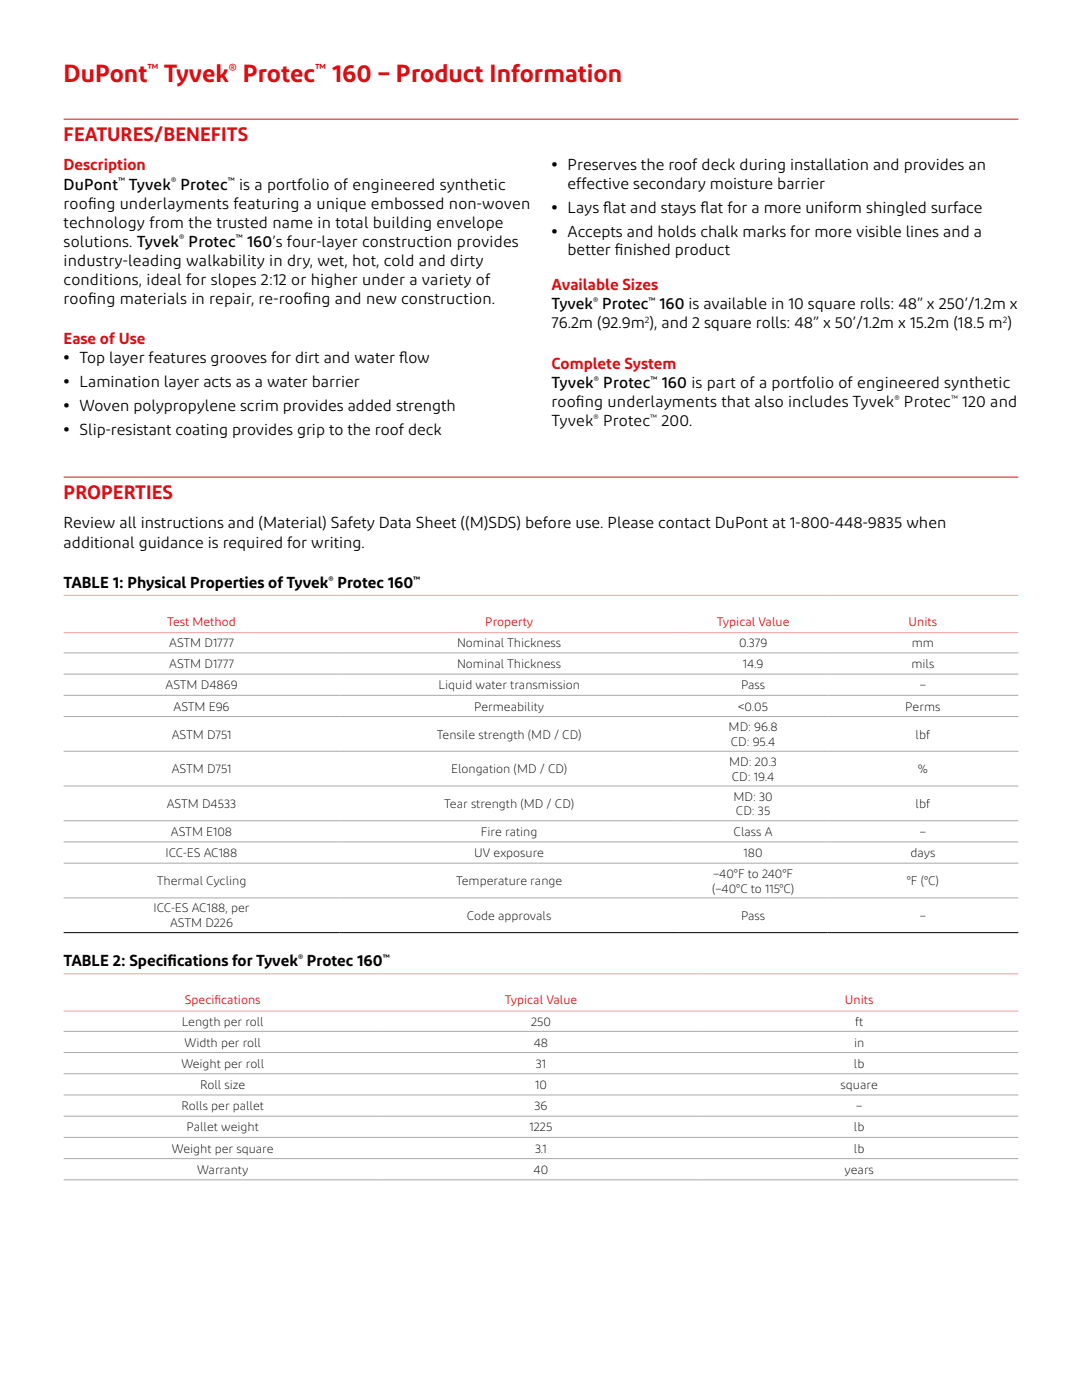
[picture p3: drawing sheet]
<svg xmlns="http://www.w3.org/2000/svg" width="216mm" height="279mm" viewBox="0 0 216 279" stroke-linecap="round" stroke-linejoin="round" font-family="sans-serif">
<defs><g id="words">
<text font-size="4.9" fill="#db0e13" x="12.7" y="16.4">DuPont Tyvek Protec 160 – Product Information</text>
<g font-size="3.9" fill="#db0e13">
<text x="12.7" y="28.1">FEATURES/BENEFITS</text>
<text x="12.7" y="99.5">PROPERTIES</text>
</g>
<g font-size="3.2" fill="#db0e13">
<text x="12.7" y="34">Description</text>
<text x="110.1" y="57.9">Available Sizes</text>
<text x="12.7" y="68.7">Ease of Use</text>
<text x="110.1" y="73.6">Complete System</text>
</g>
<g font-size="3.2">
<text x="110.1" y="34">• Preserves the roof deck during installation and provides an</text>
<text x="12.7" y="37.8">DuPont Tyvek Protec</text>
<text x="12.7" y="41.6">roof</text>
<text x="17.6" y="41.6">ing underlayments featuring a unique embossed non-woven</text>
<text x="47.7" y="37.8">is a portfolio of engineered synthetic</text>
<text x="113.2" y="37.7">effective secondary moisture barrier</text>
<text x="12.7" y="45.4">technology from the trusted name in total building envelope</text>
<text x="110.1" y="42.5">• Lays f</text>
<text x="110.1" y="47.2">• Accepts and holds chalk marks for more visible lines and a</text>
<text x="120.4" y="42.5">lat and stays f</text>
<text x="139.7" y="42.5">lat for a more uniform shingled surface</text>
<text x="12.7" y="49.3">solutions. Tyvek Protec</text>
<text x="12.7" y="53.1">industry-leading walkability in dry, wet, hot, cold and dirty</text>
<text x="49.3" y="49.3">160’s four-layer construction provides</text>
<text x="113.2" y="50.9">better f</text>
<text x="122.7" y="50.9">inished product</text>
<text x="12.7" y="56.9">conditions, ideal for slopes 2:12 or higher under a variety of</text>
<text x="12.7" y="60.7">roof</text>
<text x="17.6" y="60.7">ing materials in repair, re-roof</text>
<text x="60.5" y="60.7">ing and new construction.</text>
<text x="110.1" y="61.7">Tyvek Protec 160 is available in 10 square rolls: 48” x 250’/1.2m x</text>
<text x="110.1" y="65.6">76.2m (92.9m ), and 2 square rolls: 48” x 50’/1.2m x 15.2m (18.5 m )</text>
<text x="12.7" y="72.4">• Top layer features grooves for dirt and water f</text>
<text x="12.7" y="77.2">• Lamination layer acts as a water barrier</text>
<text x="79.6" y="72.4">low</text>
<text x="110.1" y="77.4">Tyvek Protec</text>
<text x="132" y="77.4">160 is part of a portfolio of engineered synthetic</text>
<text x="12.7" y="82">• Woven polypropylene scrim provides added strength</text>
<text x="110.1" y="81.2">roof</text>
<text x="114.9" y="81.2">ing underlayments that also includes Tyvek Protec</text>
<text x="192" y="81.2">120 and</text>
<text x="12.7" y="86.7">• Slip-resistant coating provides grip to the roof deck</text>
<text x="110.1" y="85">Tyvek Protec</text>
<text x="132" y="85">200.</text>
<text x="12.7" y="105.5">Review all instructions and (Material) Safety Data Sheet ((M)SDS) before use. Please contact DuPont at 1-800-448-9835 when</text>
<text x="12.7" y="109.3">additional guidance is required for writing.</text>
<text x="12.7" y="117.3">TABLE 1: Physical Properties of Tyvek Protec 160</text>
<text x="12.7" y="192.8">TABLE 2: Specif</text>
<text x="33.4" y="192.8">ications for Tyvek Protec 160</text>
</g>
<g font-size="2.9" fill="#db0e13">
<text x="29.4" y="14.8">™</text>
<text x="45.7" y="14.8">®</text>
<text x="62.9" y="14.8">™</text>
</g>
<g font-size="2.5" fill="#db0e13">
<text x="33.4" y="124.8">Test Method</text>
<text x="96.8" y="124.8">Property</text>
<text x="143" y="124.8">Typical Value</text>
<text x="181.3" y="124.8">Units</text>
<text x="36.9" y="200.4">Specif</text>
<text x="42.8" y="200.4">ications</text>
<text x="100.7" y="200.4">Typical Value</text>
<text x="168.6" y="200.4">Units</text>
</g>
<g font-size="2.5">
<text x="33.8" y="129.2">ASTM D1777</text>
<text x="91.2" y="129.2">Nominal Thickness</text>
<text x="147.5" y="129.2">0.379</text>
<text x="181.9" y="129.2">mm</text>
<text x="33" y="137.6">ASTM D4869</text>
<text x="33.8" y="133.3">ASTM D1777</text>
<text x="87.5" y="137.6">Liquid water transmission</text>
<text x="91.2" y="133.3">Nominal Thickness</text>
<text x="147.9" y="137.6">Pass</text>
<text x="148.2" y="133.3">14.9</text>
<text x="181.9" y="133.3">mils</text>
<text x="183.5" y="137.6">–</text>
<text x="34.6" y="141.8">ASTM E96</text>
<text x="94.6" y="141.8">Permeability</text>
<text x="147.3" y="141.8">&lt;0.05</text>
<text x="180.6" y="141.8">Perms</text>
<text x="34.3" y="147.4">ASTM D751</text>
<text x="87.2" y="147.4">Tensile strength (MD / CD)</text>
<text x="145.4" y="145.9">MD: 96.8</text>
<text x="145.8" y="148.9">CD: 95.4</text>
<text x="182.7" y="147.4">lbf</text>
<text x="34.3" y="154.3">ASTM D751</text>
<text x="90" y="154.3">Elongation (MD / CD)</text>
<text x="145.5" y="152.8">MD: 20.3</text>
<text x="146" y="155.8">CD: 19.4</text>
<text x="183.1" y="154.3">%</text>
<text x="33.3" y="161.3">ASTM D4533</text>
<text x="88.6" y="161.3">Tear strength (MD / CD)</text>
<text x="146.4" y="159.8">MD: 30</text>
<text x="182.7" y="161.3">lbf</text>
<text x="34.1" y="166.8">ASTM E108</text>
<text x="95.9" y="166.8">Fire rating</text>
<text x="146.4" y="166.8">Class A</text>
<text x="146.8" y="162.7">CD: 35</text>
<text x="183.5" y="166.8">–</text>
<text x="33" y="171.1">ICC-ES AC188</text>
<text x="94.6" y="171.1">UV exposure</text>
<text x="148.4" y="171.1">180</text>
<text x="181.7" y="171.1">days</text>
<text x="31.3" y="176.7">Thermal Cycling</text>
<text x="91" y="176.7">Temperature range</text>
<text x="142.1" y="178.1">(–40°C to 115°C)</text>
<text x="142.3" y="175.2">–40°F to 240°F</text>
<text x="180.9" y="176.7">°F (°C)</text>
<text x="30.7" y="182.1">ICC-ES AC188, per</text>
<text x="33.9" y="185.1">ASTM D226</text>
<text x="93.2" y="183.6">Code approvals</text>
<text x="147.9" y="183.6">Pass</text>
<text x="183.5" y="183.6">–</text>
<text x="36.3" y="204.7">Length per roll</text>
<text x="36.8" y="208.9">Width per roll</text>
<text x="106" y="204.7">250</text>
<text x="106.5" y="208.9">48</text>
<text x="170.4" y="208.9">in</text>
<text x="170.6" y="204.7">ft</text>
<text x="36.2" y="213.1">Weight per roll</text>
<text x="106.9" y="213.1">31</text>
<text x="170.4" y="213.1">lb</text>
<text x="36.2" y="221.6">Rolls per pallet</text>
<text x="39.9" y="217.3">Roll size</text>
<text x="106.6" y="221.6">36</text>
<text x="106.8" y="217.3">10</text>
<text x="167.7" y="217.3">square</text>
<text x="170.8" y="221.6">–</text>
<text x="37.2" y="225.8">Pallet weight</text>
<text x="105.7" y="225.8">1225</text>
<text x="170.4" y="225.8">lb</text>
<text x="34.3" y="230">Weight per square</text>
<text x="106.8" y="230">3.1</text>
<text x="170.4" y="230">lb</text>
<text x="39.4" y="234.3">Warranty</text>
<text x="106.5" y="234.3">40</text>
<text x="168.5" y="234.3">years</text>
</g>
<g font-size="1.9">
<text x="23.6" y="36.8">™</text>
<text x="34.1" y="36.8">®</text>
<text x="45.5" y="36.8">™</text>
<text x="35.8" y="48.2">®</text>
<text x="47.1" y="48.2">™</text>
<text x="118.4" y="60.7">®</text>
<text x="128.7" y="64.5">2</text>
<text x="129.4" y="60.7">™</text>
<text x="200.1" y="64.5">2</text>
<text x="118.5" y="76.3">®</text>
<text x="129.8" y="76.3">™</text>
<text x="118.4" y="84">®</text>
<text x="129.8" y="84">™</text>
<text x="178.5" y="80.2">®</text>
<text x="189.8" y="80.2">™</text>
<text x="65.6" y="116.3">®</text>
<text x="82.5" y="116.3">™</text>
<text x="59.5" y="191.8">®</text>
<text x="76.4" y="191.8">™</text>
</g>
</g></defs>
<path d="M12.7 23.8h190.5M12.7 95.2h190.5" fill="none" stroke="#db0e13" stroke-width=".2"/>
<g fill="none" stroke="#a7a9ac" stroke-width=".2">
<path d="M12.7 130.3h190.5M12.7 134.5h190.5M12.7 138.8h190.5M12.7 143h190.5M12.7 149.9h190.5M12.7 156.9h190.5M12.7 163.8h190.5M12.7 168h190.5M12.7 172.3h190.5M12.7 179.2h190.5M12.7 205.8h190.5M12.7 210.1h190.5"/>
<path d="M12.7 214.3h190.5M12.7 218.5h190.5M12.7 222.8h190.5M12.7 227h190.5M12.7 231.2h190.5M12.7 235.5h190.5"/>
</g>
<path d="M12.7 118.8h190.5M12.7 126.3h190.5M12.7 194.3h190.5M12.7 201.8h190.5" fill="none" stroke="#f09fa1" stroke-width=".2"/>
<path d="M12.7 186.1h190.5" fill="none" stroke="#000" stroke-width=".2"/>
<use href="#words"/>
</svg>
